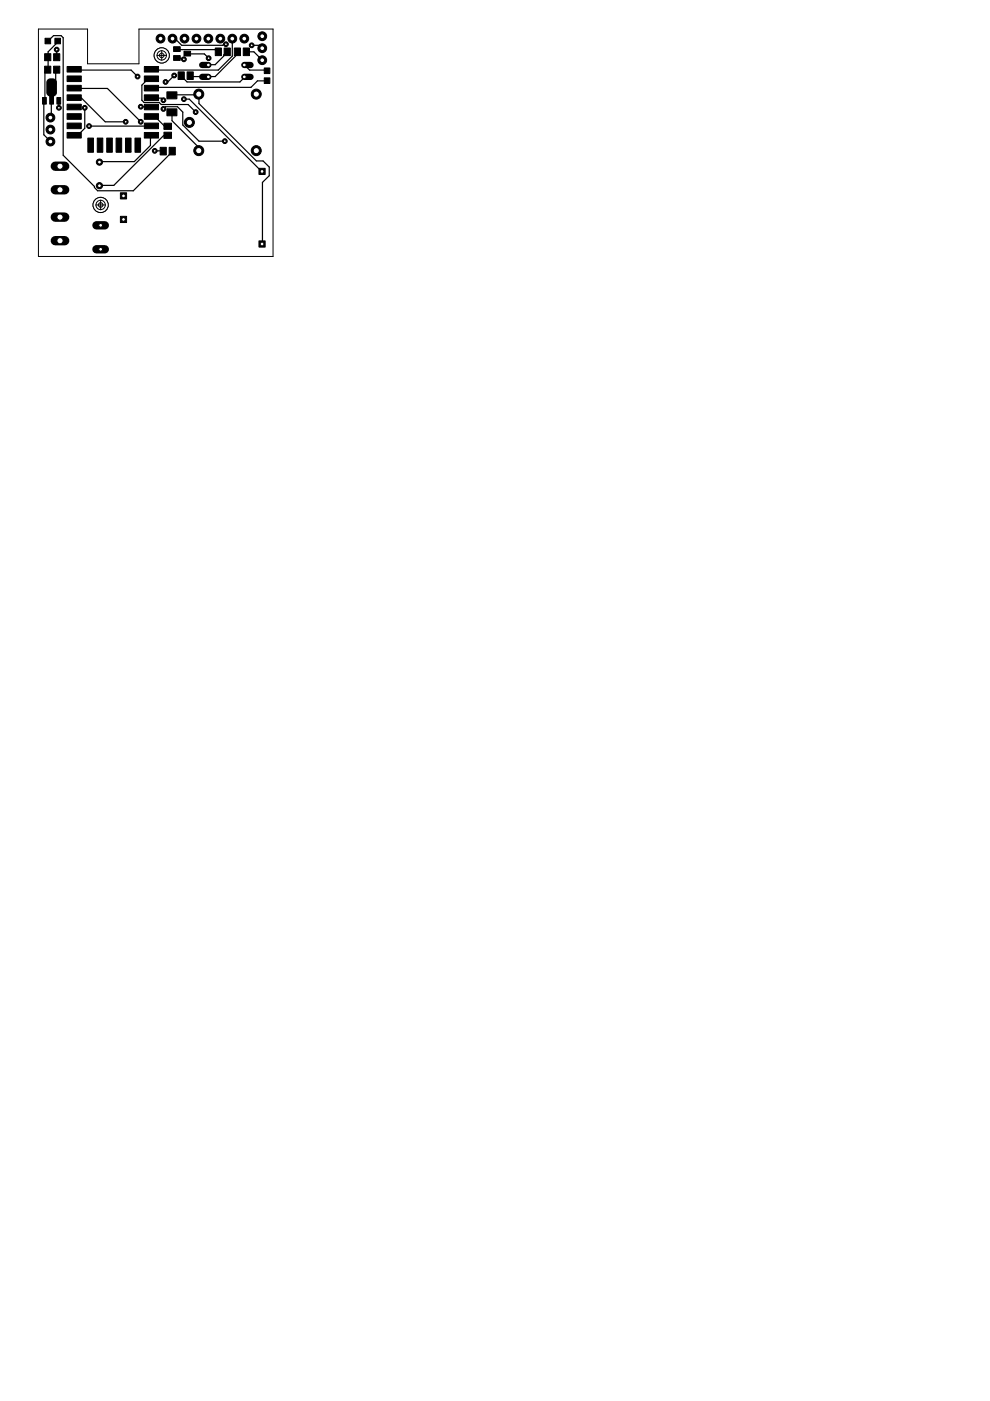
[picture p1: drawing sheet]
<svg xmlns="http://www.w3.org/2000/svg" width="210mm" height="297mm" viewBox="0 0 210 297" stroke-linecap="round" stroke-linejoin="round" font-family="sans-serif">
<g fill="#000" stroke="#000" stroke-width=".21">
<path d="M9.5 14h1.3v1.5h-1.3zM9.5 11.4h1.3v1.5h-1.3zM9.5 8.1h1.2v1.2h-1.2zM11.4 14h1.3v1.5h-1.3zM11.4 11.4h1.3v1.5h-1.3zM11.6 8.1h1.2v1.2h-1.2zM14.2 14.1h3v1.2h-3zM14.2 16.1h3v1.2h-3zM14.2 18.1h3v1.2h-3zM30.6 14.1h3v1.2h-3zM30.6 16.1h3v1.2h-3zM30.6 18.1h3v1.2h-3z"/>
<path d="M35.4 19.5h2.1v1.5h-2.1zM36.8 11.8h1.4v1h-1.4zM36.8 9.9h1.4v1h-1.4zM37.8 15.2h1.3v1.6h-1.3zM39 10.9h1.4v1h-1.4zM39.7 15.2h1.3v1.6h-1.3zM45.6 10.2h1.3v1.6h-1.3zM47.5 10.2h1.3v1.6h-1.3zM49.7 10.2h1.3v1.6h-1.3zM51.6 10.2h1.3v1.6h-1.3zM56 14.4h1.2v1.2h-1.2zM56 16.5h1.2v1.2h-1.2z"/>
<path d="M9 20.7h.8v1.4h-.8zM10.5 20.2h.8v1.9h-.8zM12.1 20.7h.8v1.4h-.8zM14.2 20.1h3v1.2h-3zM14.2 22.1h3v1.2h-3zM14.2 24.1h3v1.2h-3zM14.2 26.1h3v1.2h-3zM14.2 28.1h3v1.2h-3zM18.6 29.3h1.2v3h-1.2zM20.6 29.3h1.2v3h-1.2zM22.6 29.3h1.2v3h-1.2zM24.6 29.3h1.2v3h-1.2z"/>
<path d="M26.6 29.3h1.2v3h-1.2zM28.6 29.3h1.2v3h-1.2zM30.6 20.1h3v1.2h-3zM30.6 22.1h3v1.2h-3zM30.6 24.1h3v1.2h-3zM30.6 26.1h3v1.2h-3zM30.6 28.1h3v1.2h-3zM34 31.2h1.3v1.7h-1.3zM34.8 28h1.6v1.3h-1.6zM34.8 26.1h1.6v1.3h-1.6zM35.4 23.1h2.1v1.5h-2.1zM35.9 31.2h1.3v1.7h-1.3z"/>
</g>
<path d="M10.2 16.9l.5-.2a.94 .94 0 0 1 1.3 .8v2.1a1.05 1.05 0 0 1-1.1 .8 1.05 1.05 0 0 1-1-.8v-2.1z" fill-rule="evenodd" fill="#000" stroke="#000" stroke-width=".21"/>
<g fill="none" stroke="#000" stroke-width=".25">
<path d="M10.1 12.1h.1M10.1 8.7l1.2-1.1h1.7l.4 .4v24.9l6.6 6.6v.3l.7 .6h7.6l8.2-8.4M12 10.5v1.6M12 12.1h.1M12 14.8l-.2 .1v2.9l-.9 1v6.1h-.2M12.2 8.7h-.2v.4l-1.8 1.9v3.6l-.7 .7v6l-.2 .2v7.1l1.4 1.4M15.7 14.7l.2 .2h11.9l1.4 1.3M15.7 18.7l7.1 .1 7 7M32.1 16.7l-.2 .2h-.7l-1.1 1.2v3.2l.4 .4h3.2l.5 .5h5.7l1.6 1.6M36.6 8.2h.5l1.4 1.4h8.7l.2-.2h.5M36.9 16l-1.3 1.4h-.5M37.5 12.3h1.3l.2 .3"/>
<path d="M37.5 10.4l8.1 .1 .5 .5h.2M38.4 16l1.3 1.4h11.2l.9-1.1M39.7 11.4h3.6l.9 .9M48.2 11l-2.6 2.7-1.4 .1M49.3 8.2v3.7l-3 3h-14.2v-.2M50.3 11h-.1v.7l-4.6 4.5h-5.3v-.2M51.8 13.8l1.1 1.1h3.7v.1M52.2 11h1.6l1.8 1.8M53.4 9.6h1.6l.6 .6M56.6 17.1h-2l-1.4 1.4h-21.1v.2M12.5 21.4v1.5M15.7 20.7l1.6 .1 5 5h4.3"/>
<path d="M18 22.9v4.3l-1.4 1.4-.9 .1M29.8 22.6l2.3 .1M32.1 28.7l-.2 .1v2l-3.4 3.5-7.4 .1M32.1 26.7h-13.2M32.1 24.7v.2h.9l1.9 1.8 .7 .1M32.1 20.7l2.1 .1 .4 .5M32.8 32h1.8M34.6 23.1l.5-.5h2.5l1.2 1.2v2.7l3.4 3.4h5.5M35.6 28.7l-1 .1-10.5 10.5-3 .1M36.4 20.2l5.6-.1 .1-.1 .1 1.9 12.2 12.2h1.4l1.3 1.3v1.9l-1.5 1.4v13M36.4 23.8l.1 1.8 5.5 5.5v.7l.1 .1M39 21h1.1l15.5 15.3"/>
</g>
<path d="M51.8 16.3h1.3" fill="none" stroke="#000" stroke-width="1.3"/>
<circle cx="51.8" cy="16.3" r=".4" fill="#fff" stroke="#000" stroke-width=".21"/>
<path d="M51.8 13.8h1.3" fill="none" stroke="#000" stroke-width="1.3"/>
<circle cx="51.8" cy="13.8" r=".4" fill="#fff" stroke="#000" stroke-width=".21"/>
<path d="M42.9 13.8h1.3" fill="none" stroke="#000" stroke-width="1.3"/>
<circle cx="44.2" cy="13.8" r=".4" fill="#fff" stroke="#000" stroke-width=".21"/>
<path d="M42.9 16.3h1.3" fill="none" stroke="#000" stroke-width="1.3"/>
<circle cx="44.2" cy="16.3" r=".4" fill="#fff" stroke="#000" stroke-width=".21"/>
<circle cx="21.1" cy="39.4" r=".66" fill="#000" stroke="#000" stroke-width=".21"/>
<circle cx="21.1" cy="39.4" r=".4" fill="#fff" stroke="#000" stroke-width=".21"/>
<circle cx="21.1" cy="34.4" r=".66" fill="#000" stroke="#000" stroke-width=".21"/>
<circle cx="21.1" cy="34.4" r=".4" fill="#fff" stroke="#000" stroke-width=".21"/>
<path d="M25.5 45.9h1.3v1.3h-1.3z" fill="#000" stroke="#000" stroke-width=".21"/>
<circle cx="26.2" cy="46.5" r=".4" fill="#fff" stroke="#000" stroke-width=".21"/>
<path d="M25.5 40.9h1.3v1.3h-1.3z" fill="#000" stroke="#000" stroke-width=".21"/>
<circle cx="26.2" cy="41.5" r=".4" fill="#fff" stroke="#000" stroke-width=".21"/>
<path d="M54.9 51.1h1.3v1.3h-1.3z" fill="#000" stroke="#000" stroke-width=".21"/>
<circle cx="55.6" cy="51.7" r=".4" fill="#fff" stroke="#000" stroke-width=".21"/>
<path d="M54.9 35.7h1.3v1.3h-1.3z" fill="#000" stroke="#000" stroke-width=".21"/>
<circle cx="55.6" cy="36.3" r=".4" fill="#fff" stroke="#000" stroke-width=".21"/>
<circle cx="42.1" cy="20" r="1.06" fill="#000" stroke="#000" stroke-width=".21"/>
<circle cx="42.1" cy="20" r=".66" fill="#fff" stroke="#000" stroke-width=".21"/>
<circle cx="54.3" cy="20" r="1.06" fill="#000" stroke="#000" stroke-width=".21"/>
<circle cx="54.3" cy="20" r=".66" fill="#fff" stroke="#000" stroke-width=".21"/>
<circle cx="42.1" cy="31.9" r="1.06" fill="#000" stroke="#000" stroke-width=".21"/>
<circle cx="42.1" cy="31.9" r=".66" fill="#fff" stroke="#000" stroke-width=".21"/>
<circle cx="54.3" cy="31.9" r="1.06" fill="#000" stroke="#000" stroke-width=".21"/>
<circle cx="54.3" cy="31.9" r=".66" fill="#fff" stroke="#000" stroke-width=".21"/>
<circle cx="40.2" cy="26" r="1.06" fill="#000" stroke="#000" stroke-width=".21"/>
<circle cx="40.2" cy="26" r=".66" fill="#fff" stroke="#000" stroke-width=".21"/>
<path d="M11.7 46h2" fill="none" stroke="#000" stroke-width="2"/>
<circle cx="12.7" cy="46" r=".66" fill="#fff" stroke="#000" stroke-width=".21"/>
<path d="M11.7 51h2" fill="none" stroke="#000" stroke-width="2"/>
<circle cx="12.7" cy="51" r=".66" fill="#fff" stroke="#000" stroke-width=".21"/>
<path d="M11.7 35.2h2" fill="none" stroke="#000" stroke-width="2"/>
<circle cx="12.7" cy="35.2" r=".66" fill="#fff" stroke="#000" stroke-width=".21"/>
<path d="M11.7 40.2h2" fill="none" stroke="#000" stroke-width="2"/>
<circle cx="12.7" cy="40.2" r=".66" fill="#fff" stroke="#000" stroke-width=".21"/>
<path d="M20.4 47.8h1.8" fill="none" stroke="#000" stroke-width="1.8"/>
<circle cx="21.3" cy="47.8" r=".4" fill="#fff" stroke="#000" stroke-width=".21"/>
<path d="M20.4 52.9h1.8" fill="none" stroke="#000" stroke-width="1.8"/>
<circle cx="21.3" cy="52.9" r=".4" fill="#fff" stroke="#000" stroke-width=".21"/>
<circle cx="55.6" cy="12.8" r=".93" fill="#000" stroke="#000" stroke-width=".21"/>
<circle cx="55.6" cy="12.8" r=".51" fill="#fff" stroke="#000" stroke-width=".21"/>
<circle cx="55.6" cy="10.2" r=".93" fill="#000" stroke="#000" stroke-width=".21"/>
<circle cx="55.6" cy="10.2" r=".51" fill="#fff" stroke="#000" stroke-width=".21"/>
<circle cx="55.6" cy="7.7" r=".93" fill="#000" stroke="#000" stroke-width=".21"/>
<circle cx="55.6" cy="7.7" r=".51" fill="#fff" stroke="#000" stroke-width=".21"/>
<circle cx="10.7" cy="24.9" r=".93" fill="#000" stroke="#000" stroke-width=".21"/>
<circle cx="10.7" cy="24.9" r=".51" fill="#fff" stroke="#000" stroke-width=".21"/>
<circle cx="10.7" cy="27.5" r=".93" fill="#000" stroke="#000" stroke-width=".21"/>
<circle cx="10.7" cy="27.5" r=".51" fill="#fff" stroke="#000" stroke-width=".21"/>
<circle cx="10.7" cy="30" r=".93" fill="#000" stroke="#000" stroke-width=".21"/>
<circle cx="10.7" cy="30" r=".51" fill="#fff" stroke="#000" stroke-width=".21"/>
<circle cx="34" cy="8.2" r=".93" fill="#000" stroke="#000" stroke-width=".21"/>
<circle cx="34" cy="8.2" r=".51" fill="#fff" stroke="#000" stroke-width=".21"/>
<circle cx="36.6" cy="8.2" r=".93" fill="#000" stroke="#000" stroke-width=".21"/>
<circle cx="36.6" cy="8.2" r=".51" fill="#fff" stroke="#000" stroke-width=".21"/>
<circle cx="39.1" cy="8.2" r=".93" fill="#000" stroke="#000" stroke-width=".21"/>
<circle cx="39.1" cy="8.2" r=".51" fill="#fff" stroke="#000" stroke-width=".21"/>
<circle cx="41.7" cy="8.2" r=".93" fill="#000" stroke="#000" stroke-width=".21"/>
<circle cx="41.7" cy="8.2" r=".51" fill="#fff" stroke="#000" stroke-width=".21"/>
<circle cx="44.2" cy="8.2" r=".93" fill="#000" stroke="#000" stroke-width=".21"/>
<circle cx="44.2" cy="8.2" r=".51" fill="#fff" stroke="#000" stroke-width=".21"/>
<circle cx="46.7" cy="8.2" r=".93" fill="#000" stroke="#000" stroke-width=".21"/>
<circle cx="46.7" cy="8.2" r=".51" fill="#fff" stroke="#000" stroke-width=".21"/>
<circle cx="49.3" cy="8.2" r=".93" fill="#000" stroke="#000" stroke-width=".21"/>
<circle cx="49.3" cy="8.2" r=".51" fill="#fff" stroke="#000" stroke-width=".21"/>
<circle cx="51.8" cy="8.2" r=".93" fill="#000" stroke="#000" stroke-width=".21"/>
<circle cx="51.8" cy="8.2" r=".51" fill="#fff" stroke="#000" stroke-width=".21"/>
<circle cx="39" cy="12.6" r=".51" fill="#000" stroke="#000" stroke-width=".21"/>
<circle cx="39" cy="12.6" r=".3" fill="#fff" stroke="#000" stroke-width=".21"/>
<circle cx="39" cy="21" r=".51" fill="#000" stroke="#000" stroke-width=".21"/>
<circle cx="39" cy="21" r=".3" fill="#fff" stroke="#000" stroke-width=".21"/>
<circle cx="44.2" cy="12.3" r=".51" fill="#000" stroke="#000" stroke-width=".21"/>
<circle cx="44.2" cy="12.3" r=".3" fill="#fff" stroke="#000" stroke-width=".21"/>
<circle cx="32.8" cy="32" r=".51" fill="#000" stroke="#000" stroke-width=".21"/>
<circle cx="32.8" cy="32" r=".3" fill="#fff" stroke="#000" stroke-width=".21"/>
<circle cx="26.6" cy="25.8" r=".51" fill="#000" stroke="#000" stroke-width=".21"/>
<circle cx="26.6" cy="25.8" r=".3" fill="#fff" stroke="#000" stroke-width=".21"/>
<circle cx="18.9" cy="26.7" r=".51" fill="#000" stroke="#000" stroke-width=".21"/>
<circle cx="18.9" cy="26.7" r=".3" fill="#fff" stroke="#000" stroke-width=".21"/>
<circle cx="41.5" cy="23.8" r=".51" fill="#000" stroke="#000" stroke-width=".21"/>
<circle cx="41.5" cy="23.8" r=".3" fill="#fff" stroke="#000" stroke-width=".21"/>
<circle cx="29.2" cy="16.2" r=".51" fill="#000" stroke="#000" stroke-width=".21"/>
<circle cx="29.2" cy="16.2" r=".3" fill="#fff" stroke="#000" stroke-width=".21"/>
<circle cx="29.8" cy="25.8" r=".51" fill="#000" stroke="#000" stroke-width=".21"/>
<circle cx="29.8" cy="25.8" r=".3" fill="#fff" stroke="#000" stroke-width=".21"/>
<circle cx="47.9" cy="9.4" r=".51" fill="#000" stroke="#000" stroke-width=".21"/>
<circle cx="47.9" cy="9.4" r=".3" fill="#fff" stroke="#000" stroke-width=".21"/>
<circle cx="29.8" cy="22.6" r=".51" fill="#000" stroke="#000" stroke-width=".21"/>
<circle cx="29.8" cy="22.6" r=".3" fill="#fff" stroke="#000" stroke-width=".21"/>
<circle cx="35.1" cy="17.4" r=".51" fill="#000" stroke="#000" stroke-width=".21"/>
<circle cx="35.1" cy="17.4" r=".3" fill="#fff" stroke="#000" stroke-width=".21"/>
<circle cx="36.9" cy="16" r=".51" fill="#000" stroke="#000" stroke-width=".21"/>
<circle cx="36.9" cy="16" r=".3" fill="#fff" stroke="#000" stroke-width=".21"/>
<circle cx="12.5" cy="22.9" r=".51" fill="#000" stroke="#000" stroke-width=".21"/>
<circle cx="12.5" cy="22.9" r=".3" fill="#fff" stroke="#000" stroke-width=".21"/>
<circle cx="12" cy="10.5" r=".51" fill="#000" stroke="#000" stroke-width=".21"/>
<circle cx="12" cy="10.5" r=".3" fill="#fff" stroke="#000" stroke-width=".21"/>
<circle cx="18" cy="22.9" r=".51" fill="#000" stroke="#000" stroke-width=".21"/>
<circle cx="18" cy="22.9" r=".3" fill="#fff" stroke="#000" stroke-width=".21"/>
<circle cx="34.6" cy="21.3" r=".51" fill="#000" stroke="#000" stroke-width=".21"/>
<circle cx="34.6" cy="21.3" r=".3" fill="#fff" stroke="#000" stroke-width=".21"/>
<circle cx="34.6" cy="23.1" r=".51" fill="#000" stroke="#000" stroke-width=".21"/>
<circle cx="34.6" cy="23.1" r=".3" fill="#fff" stroke="#000" stroke-width=".21"/>
<circle cx="47.7" cy="29.9" r=".51" fill="#000" stroke="#000" stroke-width=".21"/>
<circle cx="47.7" cy="29.9" r=".3" fill="#fff" stroke="#000" stroke-width=".21"/>
<circle cx="53.4" cy="9.6" r=".51" fill="#000" stroke="#000" stroke-width=".21"/>
<circle cx="53.4" cy="9.6" r=".3" fill="#fff" stroke="#000" stroke-width=".21"/>
<g fill="none" stroke="#000" stroke-width=".21">
<path d="M8.1 6.2h10.5v7.3h10.9v-7.3h28.4v48.2h-49.8z"/>
<circle cx="21.3" cy="43.5" r="1.61"/>
</g>
<circle cx="21.3" cy="43.5" r="1.61" fill="#fff" stroke="#000" stroke-width=".21"/>
<circle cx="34.3" cy="11.7" r="1.61" fill="none" stroke="#000" stroke-width=".21"/>
<circle cx="34.3" cy="11.7" r="1.61" fill="#fff" stroke="#000" stroke-width=".21"/>
<g fill="none" stroke="#000" stroke-width=".21">
<path d="M33.3 11.7h2M34.3 10.7v2.1M20.3 43.5h2.1M21.3 42.4v2.1"/>
<circle cx="34.3" cy="11.7" r=".99"/>
<circle cx="34.3" cy="11.7" r=".49"/>
<circle cx="21.3" cy="43.5" r=".99"/>
<circle cx="21.3" cy="43.5" r=".49"/>
</g>
</svg>
